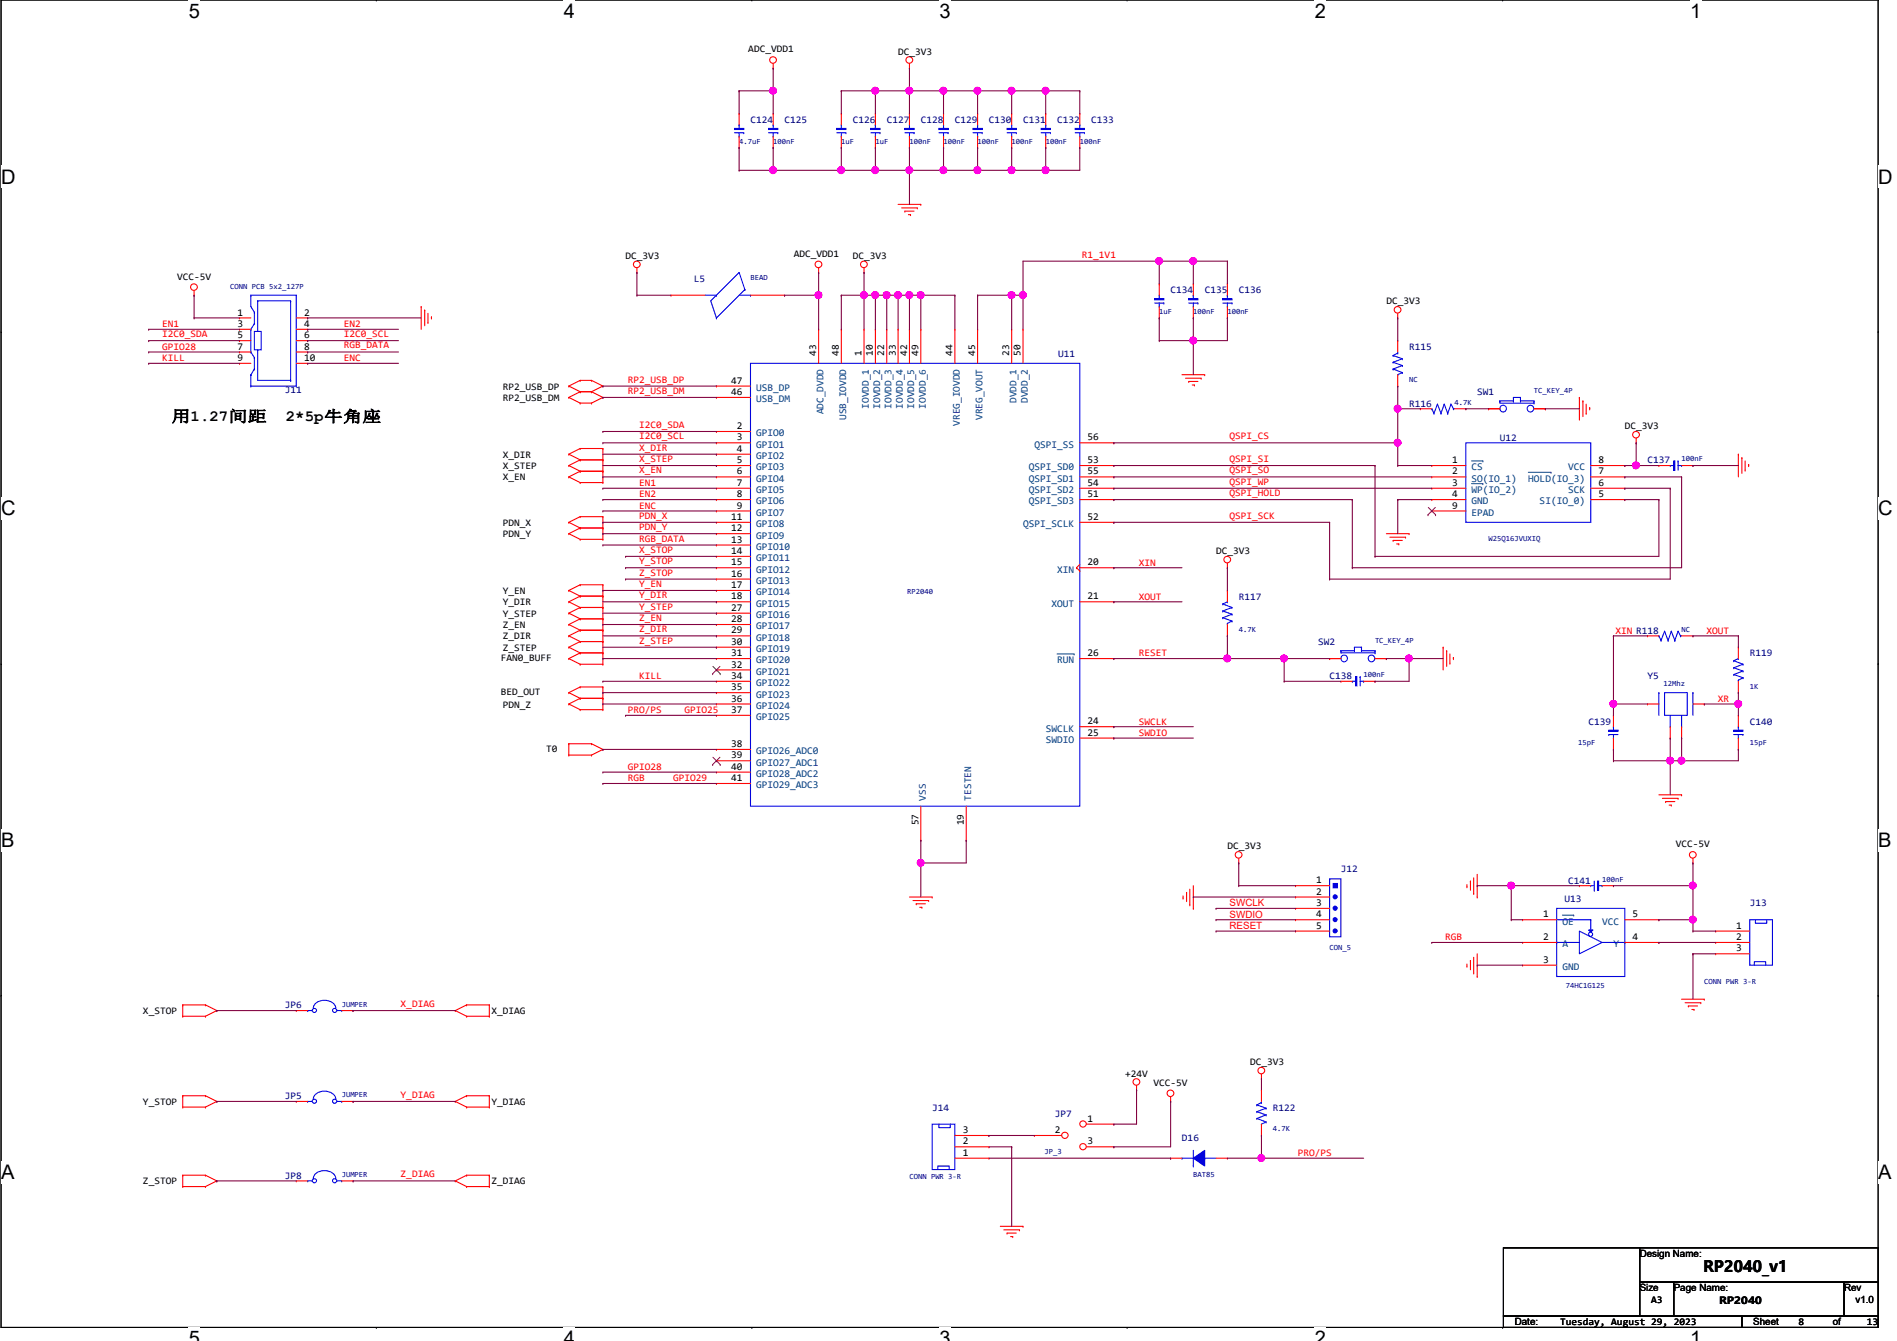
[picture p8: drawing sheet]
<svg xmlns="http://www.w3.org/2000/svg" width="297mm" height="210mm" viewBox="0 0 297 210" stroke-linecap="round" stroke-linejoin="round" font-family="sans-serif">
<defs><g id="words">
<g font-size="3.1">
<text x="29.5" y="2.8">5</text>
<text x="88.3" y="2.8">4</text>
<text x="147.1" y="2.8">3</text>
<text x="205.9" y="2.8">2</text>
<text x="264.7" y="2.8">1</text>
<text x=".2" y="28.7">D</text>
<text x="294.1" y="28.7">D</text>
<text x=".2" y="80.7">C</text>
<text x="294.1" y="80.7">C</text>
<text x=".2" y="132.7">B</text>
<text x="294.1" y="132.7">B</text>
<text x=".2" y="184.6">A</text>
<text x="294.1" y="184.6">A</text>
<text x="29.5" y="210.7">5</text>
<text x="88.3" y="210.7">4</text>
<text x="147.1" y="210.7">3</text>
<text x="205.9" y="210.7">2</text>
<text x="264.7" y="210.7">1</text>
</g>
<g font-size="2.5">
<text x="44.7" y="66">2*5p牛牛牛</text>
<text x="26.9" y="66">用1.27间间</text>
<text x="266.7" y="199.2">RP2040_v1</text>
</g>
<g font-size="1.6">
<text x="117.2" y="8.2">ADC_VDD1</text>
<text x="140.6" y="8.6">DC_3V3</text>
<text x="98" y="40.6">DC_3V3</text>
<text x="124.3" y="40.2">ADC_VDD1</text>
<text x="133.5" y="40.6">DC_3V3</text>
<text x="27.7" y="43.8">VCC-5V</text>
<text x="217.1" y="47.7">DC_3V3</text>
<text x="37.2" y="49.4">1</text>
<text x="37.2" y="51.2">3</text>
<text x="37.2" y="53">5</text>
<text x="47.6" y="49.4">2</text>
<text x="47.6" y="51.2">4</text>
<text x="47.6" y="53">6</text>
<text x="37.2" y="54.7">7</text>
<text x="37.2" y="56.5">9</text>
<text x="47.6" y="54.7">8</text>
<text x="47.6" y="56.5">10</text>
<text x="127.8" y="55.7" transform="rotate(-90 127.8 55.7)">43</text>
<text x="131.4" y="55.7" transform="rotate(-90 131.4 55.7)">48</text>
<text x="134.9" y="55.7" transform="rotate(-90 134.9 55.7)">1</text>
<text x="136.7" y="55.7" transform="rotate(-90 136.7 55.7)">10</text>
<text x="138.5" y="55.7" transform="rotate(-90 138.5 55.7)">22</text>
<text x="140.2" y="55.7" transform="rotate(-90 140.2 55.7)">33</text>
<text x="142" y="55.7" transform="rotate(-90 142 55.7)">42</text>
<text x="143.8" y="55.7" transform="rotate(-90 143.8 55.7)">49</text>
<text x="149.1" y="55.7" transform="rotate(-90 149.1 55.7)">44</text>
<text x="152.7" y="55.7" transform="rotate(-90 152.7 55.7)">45</text>
<text x="158" y="55.7" transform="rotate(-90 158 55.7)">23</text>
<text x="159.8" y="55.7" transform="rotate(-90 159.8 55.7)">50</text>
<text x="78.7" y="61">RP2_USB_DP</text>
<text x="78.7" y="62.8">RP2_USB_DM</text>
<text x="114.5" y="61.8">46</text>
<text x="114.5" y="60.1">47</text>
<text x="78.7" y="71.7">X_DIR</text>
<text x="115.4" y="67.2">2</text>
<text x="115.4" y="69">3</text>
<text x="115.4" y="70.7">4</text>
<text x="170.3" y="69">56</text>
<text x="254.4" y="67.2">DC_3V3</text>
<text x="78.7" y="75.2">X_EN</text>
<text x="78.7" y="73.4">X_STEP</text>
<text x="115.4" y="72.5">5</text>
<text x="115.4" y="74.3">6</text>
<text x="115.4" y="76.1">7</text>
<text x="115.4" y="77.9">8</text>
<text x="170.3" y="72.5">53</text>
<text x="170.3" y="74.3">55</text>
<text x="170.3" y="76.1">54</text>
<text x="170.3" y="77.9">51</text>
<text x="227.4" y="72.5">1</text>
<text x="227.4" y="74.3">2</text>
<text x="227.4" y="76.1">3</text>
<text x="227.4" y="77.9">4</text>
<text x="250.3" y="77.9">5</text>
<text x="250.3" y="76.1">6</text>
<text x="250.3" y="74.3">7</text>
<text x="250.3" y="72.5">8</text>
<text x="78.7" y="82.3">PDN_X</text>
<text x="114.5" y="81.4">11</text>
<text x="114.5" y="83.2">12</text>
<text x="115.4" y="79.6">9</text>
<text x="170.3" y="81.4">52</text>
<text x="227.4" y="79.6">9</text>
<text x="78.7" y="84.1">PDN_Y</text>
<text x="114.5" y="85">13</text>
<text x="114.5" y="86.7">14</text>
<text x="114.5" y="88.5">15</text>
<text x="170.3" y="88.5">20</text>
<text x="190.4" y="86.8">DC_3V3</text>
<text x="78.7" y="94.8">Y_DIR</text>
<text x="78.7" y="93">Y_EN</text>
<text x="114.5" y="90.3">16</text>
<text x="114.5" y="92.1">17</text>
<text x="114.5" y="93.9">18</text>
<text x="114.5" y="95.6">27</text>
<text x="170.3" y="93.9">21</text>
<text x="78.7" y="96.6">Y_STEP</text>
<text x="78.7" y="100.1">Z_DIR</text>
<text x="78.7" y="101.9">Z_STEP</text>
<text x="78.7" y="98.3">Z_EN</text>
<text x="114.5" y="97.4">28</text>
<text x="114.5" y="99.2">29</text>
<text x="114.5" y="101">30</text>
<text x="78.4" y="103.5">FAN0_BUFF</text>
<text x="114.5" y="102.7">31</text>
<text x="114.5" y="104.5">32</text>
<text x="114.5" y="106.3">34</text>
<text x="170.3" y="102.7">26</text>
<text x="78.4" y="108.8">BED_OUT</text>
<text x="78.7" y="110.8">PDN_Z</text>
<text x="114.5" y="108.1">35</text>
<text x="114.5" y="109.9">36</text>
<text x="114.5" y="111.6">37</text>
<text x="170.3" y="113.4">24</text>
<text x="85.5" y="117.7">T0</text>
<text x="114.5" y="117">38</text>
<text x="114.5" y="118.7">39</text>
<text x="170.3" y="115.2">25</text>
<text x="114.5" y="120.5">40</text>
<text x="114.5" y="122.3">41</text>
<text x="143.8" y="129.2" transform="rotate(-90 143.8 129.2)">57</text>
<text x="150.9" y="129.2" transform="rotate(-90 150.9 129.2)">19</text>
<text x="192.2" y="133">DC_3V3</text>
<text x="262.4" y="132.7">VCC-5V</text>
<text x="206.1" y="138.3">1</text>
<text x="206.1" y="140.1">2</text>
<text x="206.1" y="141.9">3</text>
<text x="206.1" y="143.6">4</text>
<text x="241.6" y="143.6">1</text>
<text x="255.6" y="143.6">5</text>
<text x="206.1" y="145.4">5</text>
<text x="241.6" y="147.2">2</text>
<text x="255.6" y="147.2">4</text>
<text x="271.9" y="149">3</text>
<text x="271.9" y="147.2">2</text>
<text x="271.9" y="145.4">1</text>
<text x="241.6" y="150.7">3</text>
<text x="22.4" y="158.8">X_STOP</text>
<text x="77" y="158.8">X_DIAG</text>
<text x="195.7" y="166.8">DC_3V3</text>
<text x="22.4" y="173">Y_STOP</text>
<text x="77" y="173">Y_DIAG</text>
<text x="176.2" y="168.6">+24V</text>
<text x="180.6" y="170">VCC-5V</text>
<text x="150.7" y="177.4">3</text>
<text x="150.7" y="179.2">2</text>
<text x="165.2" y="177.4">2</text>
<text x="170.3" y="175.6">1</text>
<text x="170.3" y="179.2">3</text>
<text x="22.4" y="185.5">Z_STOP</text>
<text x="77" y="185.5">Z_DIAG</text>
<text x="150.7" y="181">1</text>
<text x="256.7" y="196.8">Design Name:</text>
<text x="256.7" y="202.2">Size</text>
<text x="258.5" y="204">A3</text>
<text x="262.1" y="202.2">Page Name:</text>
<text x="288.8" y="202.2">Rev</text>
<text x="290.5" y="204">v1.0</text>
<text x="237.2" y="207.5">Date:</text>
<text x="244.3" y="207.5">Tuesday, August 29, 2023</text>
<text x="269.2" y="204.2">RP2040</text>
<text x="274.5" y="207.5">Sheet</text>
<text x="281.6" y="207.5">8</text>
<text x="287" y="207.5">of</text>
<text x="292.3" y="207.5">13</text>
</g>
<g font-size="1.6" fill="#000080">
<text x="117.5" y="19.2">C124</text>
<text x="122.8" y="19.2">C125</text>
<text x="133.5" y="19.2">C126</text>
<text x="138.9" y="19.2">C127</text>
<text x="144.2" y="19.2">C128</text>
<text x="149.5" y="19.2">C129</text>
<text x="154.9" y="19.2">C130</text>
<text x="160.2" y="19.2">C131</text>
<text x="165.5" y="19.2">C132</text>
<text x="170.9" y="19.2">C133</text>
<text x="108.6" y="44.1">L5</text>
<text x="183.3" y="45.9">C134</text>
<text x="188.6" y="45.9">C135</text>
<text x="194" y="45.9">C136</text>
<text x="165.7" y="55.8">U11</text>
<text x="220.6" y="54.8">R115</text>
<text x="44.6" y="61.6">J11</text>
<text x="220.6" y="63.7">R116</text>
<text x="231.3" y="61.9">SW1</text>
<text x="234.9" y="69">U12</text>
<text x="258" y="72.6">C137</text>
<text x="194" y="93.9">R117</text>
<text x="206.4" y="101">SW2</text>
<text x="208.2" y="106.3">C138</text>
<text x="258" y="106.3">Y5</text>
<text x="274" y="102.8">R119</text>
<text x="248.7" y="113.5">C139</text>
<text x="274" y="113.5">C140</text>
<text x="210" y="136.6">J12</text>
<text x="245" y="141.2">U13</text>
<text x="245.5" y="138.3">C141</text>
<text x="274" y="141.9">J13</text>
<text x="44.6" y="157.9">JP6</text>
<text x="44.6" y="172.1">JP5</text>
<text x="146" y="173.9">J14</text>
<text x="199.3" y="173.9">R122</text>
<text x="165.2" y="175">JP7</text>
<text x="185.1" y="178.7">D16</text>
<text x="44.6" y="184.6">JP8</text>
</g>
<g font-size="1.6" fill="#f00">
<text x="169.4" y="40.3">R1_1V1</text>
<text x="25.4" y="51.2">EN1</text>
<text x="25.4" y="52.8">I2C0_SDA</text>
<text x="53.8" y="51.2">EN2</text>
<text x="53.8" y="52.8">I2C0_SCL</text>
<text x="25.4" y="56.6">KILL</text>
<text x="25.4" y="54.8">GPIO28</text>
<text x="53.8" y="56.6">ENC</text>
<text x="53.8" y="54.6">RGB_DATA</text>
<text x="98.3" y="59.9">RP2_USB_DP</text>
<text x="98.3" y="61.7">RP2_USB_DM</text>
<text x="100.1" y="67">I2C0_SDA</text>
<text x="100.1" y="68.8">I2C0_SCL</text>
<text x="100.1" y="70.6">X_DIR</text>
<text x="192.5" y="68.8">QSPI_CS</text>
<text x="100.1" y="74.1">X_EN</text>
<text x="100.1" y="72.3">X_STEP</text>
<text x="100.1" y="77.9">EN2</text>
<text x="100.1" y="76.1">EN1</text>
<text x="192.5" y="74.1">QSPI_SO</text>
<text x="192.5" y="75.9">QSPI_WP</text>
<text x="192.5" y="77.7">QSPI_HOLD</text>
<text x="192.5" y="72.3">QSPI_SI</text>
<text x="100.1" y="81.2">PDN_X</text>
<text x="100.1" y="83">PDN_Y</text>
<text x="100.1" y="79.7">ENC</text>
<text x="192.5" y="81.2">QSPI_SCK</text>
<text x="100.1" y="86.6">X_STOP</text>
<text x="100.1" y="88.3">Y_STOP</text>
<text x="100.1" y="84.8">RGB_DATA</text>
<text x="178.3" y="88.6">XIN</text>
<text x="100.1" y="90.1">Z_STOP</text>
<text x="100.1" y="93.7">Y_DIR</text>
<text x="100.1" y="95.5">Y_STEP</text>
<text x="100.1" y="91.9">Y_EN</text>
<text x="178.3" y="93.9">XOUT</text>
<text x="100.1" y="99">Z_DIR</text>
<text x="100.1" y="100.8">Z_STEP</text>
<text x="100.1" y="97.2">Z_EN</text>
<text x="253" y="99.2">XIN R118</text>
<text x="267.2" y="99.2">XOUT</text>
<text x="100.1" y="106.3">KILL</text>
<text x="178.3" y="102.8">RESET</text>
<text x="98.3" y="111.7">PRO/PS</text>
<text x="107.2" y="111.7">GPIO25</text>
<text x="178.3" y="113.5">SWCLK</text>
<text x="269" y="109.9">XR</text>
<text x="178.3" y="115.2">SWDIO</text>
<text x="98.3" y="122.3">RGB</text>
<text x="98.3" y="120.6">GPIO28</text>
<text x="105.4" y="122.3">GPIO29</text>
<text x="192.5" y="141.9">SWCLK</text>
<text x="192.5" y="143.7">SWDIO</text>
<text x="192.5" y="145.5">RESET</text>
<text x="226.3" y="147.2">RGB</text>
<text x="62.7" y="157.7">X_DIAG</text>
<text x="62.7" y="171.9">Y_DIAG</text>
<text x="62.7" y="184.4">Z_DIAG</text>
<text x="203.2" y="181">PRO/PS</text>
</g>
<g font-size="1.6" fill="#004080">
<text x="118.4" y="63">USB_DM</text>
<text x="118.4" y="61.2">USB_DP</text>
<text x="128.9" y="64.9" transform="rotate(-90 128.9 64.9)">ADC_DVDD</text>
<text x="132.5" y="65.8" transform="rotate(-90 132.5 65.8)">USB_IOVDD</text>
<text x="136.1" y="64" transform="rotate(-90 136.1 64)">IOVDD_1</text>
<text x="137.8" y="64" transform="rotate(-90 137.8 64)">IOVDD_2</text>
<text x="139.6" y="64" transform="rotate(-90 139.6 64)">IOVDD_3</text>
<text x="141.4" y="64" transform="rotate(-90 141.4 64)">IOVDD_4</text>
<text x="143.2" y="64" transform="rotate(-90 143.2 64)">IOVDD_5</text>
<text x="144.9" y="64" transform="rotate(-90 144.9 64)">IOVDD_6</text>
<text x="153.8" y="65.8" transform="rotate(-90 153.8 65.8)">VREG_VOUT</text>
<text x="159.2" y="63.1" transform="rotate(-90 159.2 63.1)">DVDD_1</text>
<text x="160.9" y="63.1" transform="rotate(-90 160.9 63.1)">DVDD_2</text>
<text x="118.4" y="68.3">GPIO0</text>
<text x="118.4" y="70.1">GPIO1</text>
<text x="118.4" y="71.9">GPIO2</text>
<text x="150.3" y="66.7" transform="rotate(-90 150.3 66.7)">VREG_IOVDD</text>
<text x="162" y="70.1">QSPI_SS</text>
<text x="118.4" y="73.7">GPIO3</text>
<text x="118.4" y="75.4">GPIO4</text>
<text x="118.4" y="77.2">GPIO5</text>
<text x="161.1" y="73.7">QSPI_SD0</text>
<text x="161.1" y="75.4">QSPI_SD1</text>
<text x="161.1" y="77.2">QSPI_SD2</text>
<text x="230.4" y="73.7">CS</text>
<text x="230.4" y="75.4">SO(IO_1)</text>
<text x="230.4" y="77.2">WP(IO_2)</text>
<text x="239.3" y="75.4">HOLD(IO_3)</text>
<text x="245.5" y="77.2">SCK</text>
<text x="245.5" y="73.7">VCC</text>
<text x="118.4" y="79">GPIO6</text>
<text x="118.4" y="80.8">GPIO7</text>
<text x="118.4" y="82.5">GPIO8</text>
<text x="160.2" y="82.5">QSPI_SCLK</text>
<text x="161.1" y="79">QSPI_SD3</text>
<text x="230.4" y="79">GND</text>
<text x="230.4" y="80.8">EPAD</text>
<text x="241.1" y="79">SI(IO_0)</text>
<text x="118.4" y="84.3">GPIO9</text>
<text x="118.4" y="86.1">GPIO10</text>
<text x="118.4" y="87.9">GPIO11</text>
<text x="118.4" y="89.7">GPIO12</text>
<text x="165.5" y="89.7">XIN</text>
<text x="118.4" y="91.4">GPIO13</text>
<text x="118.4" y="93.2">GPIO14</text>
<text x="118.4" y="95">GPIO15</text>
<text x="164.6" y="95">XOUT</text>
<text x="118.4" y="96.8">GPIO16</text>
<text x="118.4" y="98.6">GPIO17</text>
<text x="118.4" y="100.3">GPIO18</text>
<text x="118.4" y="102.1">GPIO19</text>
<text x="118.4" y="103.9">GPIO20</text>
<text x="118.4" y="105.7">GPIO21</text>
<text x="118.4" y="107.4">GPIO22</text>
<text x="165.5" y="103.9">RUN</text>
<text x="118.4" y="109.2">GPIO23</text>
<text x="118.4" y="111">GPIO24</text>
<text x="118.4" y="112.8">GPIO25</text>
<text x="118.4" y="118.1">GPIO26_ADC0</text>
<text x="118.4" y="119.9">GPIO27_ADC1</text>
<text x="163.7" y="114.6">SWCLK</text>
<text x="163.7" y="116.3">SWDIO</text>
<text x="118.4" y="121.7">GPIO28_ADC2</text>
<text x="118.4" y="123.4">GPIO29_ADC3</text>
<text x="144.9" y="125.3" transform="rotate(-90 144.9 125.3)">VSS</text>
<text x="152.1" y="125.3" transform="rotate(-90 152.1 125.3)">TESTEN</text>
<text x="244.6" y="148.3">A</text>
<text x="244.6" y="144.8">OE</text>
<text x="250.9" y="144.8">VCC</text>
<text x="252.6" y="148.3">Y</text>
<text x="244.6" y="151.9">GND</text>
</g>
<g font-size="1.2" fill="#000080">
<text x="115.7" y="22.5">4.7uF</text>
<text x="121.1" y="22.5">100nF</text>
<text x="131.7" y="22.5">1uF</text>
<text x="137.1" y="22.5">1uF</text>
<text x="142.4" y="22.5">100nF</text>
<text x="147.7" y="22.5">100nF</text>
<text x="153.1" y="22.5">100nF</text>
<text x="158.4" y="22.5">100nF</text>
<text x="163.7" y="22.5">100nF</text>
<text x="169.1" y="22.5">100nF</text>
<text x="36.1" y="45.3">CONN PCB 5x2_127P</text>
<text x="117.5" y="43.8">BEAD</text>
<text x="181.5" y="49.1">1uF</text>
<text x="186.9" y="49.1">100nF</text>
<text x="192.2" y="49.1">100nF</text>
<text x="220.6" y="59.8">NC</text>
<text x="227.8" y="63.4">4.7K</text>
<text x="240.2" y="61.6">TC_KEY_4P</text>
<text x="263.3" y="72.3">100nF</text>
<text x="233.1" y="84.7">W25Q16JVUXIQ</text>
<text x="142.1" y="93">RP2040</text>
<text x="194" y="98.9">4.7K</text>
<text x="215.3" y="100.7">TC_KEY_4P</text>
<text x="263.3" y="98.9">NC</text>
<text x="213.5" y="106">100nF</text>
<text x="260.5" y="107.5">12Mhz</text>
<text x="274" y="107.8">1K</text>
<text x="247.1" y="116.7">15pF</text>
<text x="274" y="116.7">15pF</text>
<text x="250.9" y="138">100nF</text>
<text x="208.2" y="148.7">CON_5</text>
<text x="245.2" y="154.8">74HC1G125</text>
<text x="266.9" y="154.1">CONN PWR 3-R</text>
<text x="53.5" y="157.6">JUMPER</text>
<text x="53.5" y="171.8">JUMPER</text>
<text x="199.3" y="177.2">4.7K</text>
<text x="53.5" y="184.3">JUMPER</text>
<text x="142.4" y="184.6">CONN PWR 3-R</text>
<text x="163.6" y="180.7">JP_3</text>
<text x="186.9" y="184.3">BAT85</text>
</g>
</g></defs>
<path d="M.2 0h293.9v207.9h-293.9z" fill="none" stroke="#000" stroke-width=".17"/>
<g fill="#fff">
<path d="M29.5 0h1.8v3.5h-1.8z"/>
<path d="M29.5 207.9h1.8v2h-1.8z"/>
</g>
<path d="M58.9 0h.1M58.9 207.9h.1" fill="none" stroke="#000" stroke-width=".17"/>
<g fill="#fff">
<path d="M88.3 0h1.7v3.5h-1.7z"/>
<path d="M88.3 207.9h1.7v2h-1.7z"/>
</g>
<path d="M117.7 0h.1M117.7 207.9h.1" fill="none" stroke="#000" stroke-width=".17"/>
<g fill="#fff">
<path d="M147.1 0h1.7v3.5h-1.7z"/>
<path d="M147.1 207.9h1.7v2h-1.7z"/>
</g>
<path d="M176.5 0h.1M176.5 207.9h.1" fill="none" stroke="#000" stroke-width=".17"/>
<g fill="#fff">
<path d="M205.9 0h1.7v3.5h-1.7z"/>
<path d="M205.9 207.9h1.7v2h-1.7z"/>
</g>
<path d="M235.3 0h.1M235.3 207.9h.1" fill="none" stroke="#000" stroke-width=".17"/>
<g fill="#fff">
<path d="M264.7 0h1.7v3.5h-1.7z"/>
<path d="M264.7 207.9h1.7v2h-1.7z"/>
<path d="M.2 26h2.2v3.4h-2.2z"/>
<path d="M294.1 26h2.2v3.4h-2.2z"/>
<path d="M.2 77.9h2.2v3.5h-2.2z"/>
<path d="M294.1 77.9h2.2v3.5h-2.2z"/>
</g>
<path d="M.2 51.9h.1M294.1 51.9h.1" fill="none" stroke="#000" stroke-width=".17"/>
<g fill="#fff">
<path d="M.2 129.9h2v3.4h-2z"/>
<path d="M294.1 129.9h2.1v3.4h-2.1z"/>
</g>
<path d="M.2 103.9h.1M294.1 103.9h.1" fill="none" stroke="#000" stroke-width=".17"/>
<path d="M.2 103.9h.1M294.1 103.9h.1" fill="none" stroke="#000" stroke-width=".16"/>
<g fill="#fff">
<path d="M.2 181.8h2v3.5h-2z"/>
<path d="M294.1 181.8h2.1v3.5h-2.1z"/>
</g>
<path d="M.2 155.9h.1M294.1 155.9h.1M235.4 195.4h21.3v10.7h-21.3zM256.7 195.4h37.4v5.3h-37.4zM235.4 206.1h37.4v1.8h-37.4zM256.7 200.7h5.4v5.4h-5.4zM262.1 200.7h26.7v5.4h-26.7zM272.8 206.1h21.3v1.8h-21.3zM288.8 200.7h5.3v5.4h-5.3z" fill="none" stroke="#000" stroke-width=".17"/>
<g fill="none" stroke="#f00" stroke-width=".17">
<path d="M121.1 10.7h.1M121.1 9.9v.8M142.4 10.7h.1M142.4 9.9v.8M140.6 32h3.6M141.2 32.6h2.4M141.7 33.1h.1M141.7 33.1h1.4M142.2 33.6h.4M142.6 33.6h.1M143.6 32.6h.1M144.2 32h.1"/>
<path d="M30.4 46.2h.1M30.4 45.5v.7M66 48h.1M66 48v3.6M66.5 48.6h.1M66.5 48.6v2.4M67 50.5h.1M67 49.1v1.4M67.6 49.6h.1M67.6 49.6v.4M90.8 59.6h.1M90.8 59.6l-1.7 .9"/>
<path d="M90.8 59.6h1.8M92.6 59.6h.1M92.6 59.6l1.8 .9M99.7 42.7h.1M99.7 42v.7M128.2 42.7h.1M128.2 42v.7M135.3 42.7h.1M135.3 42v.7M185.1 58.7h3.5M185.6 59.2h2.5M186.1 59.7h.1"/>
<path d="M186.1 59.7h1.5M188.1 59.2h.1M188.6 58.7h.1M218.9 49.8h.1M218.9 49.1v.7M89.1 74.7h.1M89.1 72.9h.1M89.1 71.1h.1M89.1 60.5h.1M89.1 62.2h.1M89.1 74.7l1.7 .9M89.1 72.9l1.7 .9"/>
<path d="M89.1 71.1l1.7 .9M89.1 60.5l1.7 .8M89.1 62.2l1.7 .9M90.8 73.8h.1M90.8 75.6h.1M90.8 72h.1M90.8 70.2h.1M90.8 61.3h.1M90.8 63.1h.1M90.8 73.8l-1.7 .9M90.8 73.8h3.6M90.8 75.6h3.6"/>
<path d="M90.8 72l-1.7 .9M90.8 72h3.6M90.8 70.2l-1.7 .9M90.8 70.2h3.6M90.8 61.3h1.8M90.8 61.3l-1.7 .9M90.8 63.1h1.8M92.6 61.3h.1M92.6 63.1h.1M92.6 61.3l1.8 .9M94.4 73.8h.1M94.4 75.6h.1"/>
<path d="M94.4 72h.1M94.4 70.2h.1M94.4 60.5h.1M94.4 62.2h.1M94.4 70.2v5.4M94.4 60.5l-1.8 .8M94.4 62.2l-1.8 .9M186.7 60.3h.3M187 60.3h.1M247.3 62.2h.1M247.3 62.2v3.6M247.9 62.8h.1"/>
<path d="M247.9 62.8v2.4M248.4 64.7h.1M248.4 63.3v1.4M248.9 63.8h.1M248.9 63.8v.4M256.2 69.3h.1M256.2 68.6v.7M272.2 71.1h.1M272.2 71.1v3.6M272.8 71.7h.1M272.8 71.7v2.4M273.3 73.6h.1"/>
<path d="M273.3 72.2v1.4M273.8 72.7h.1M273.8 72.7v.4M89.1 96h.1M89.1 99.6h.1M89.1 94.2h.1M89.1 83.6h.1M89.1 81.8h.1M89.1 92.5h.1M89.1 97.8h.1M89.1 96l1.7 .9M89.1 99.6l1.7 .9"/>
<path d="M89.1 94.2l1.7 .9M89.1 83.6l1.7 .9M89.1 81.8l1.7 .9M89.1 92.5l1.7 .8M89.1 97.8l1.7 .9M90.8 95.1h.1M90.8 96.9h.1M90.8 98.7h.1M90.8 93.3h.1M90.8 82.7h.1M90.8 84.5h.1M90.8 80.9h.1"/>
<path d="M90.8 91.6h.1M90.8 95.1l-1.7 .9M90.8 95.1h3.6M90.8 96.9h3.6M90.8 98.7l-1.7 .9M90.8 98.7h3.6M90.8 93.3l-1.7 .9M90.8 93.3h3.6M90.8 82.7l-1.7 .9M90.8 82.7h3.6M90.8 84.5h3.6M90.8 80.9l-1.7 .9"/>
<path d="M90.8 80.9h3.6M90.8 91.6l-1.7 .9M90.8 91.6h3.6M90.8 96.9l-1.7 .9M94.4 95.1h.1M94.4 96.9h.1M94.4 98.7h.1M94.4 93.3h.1M94.4 82.7h.1M94.4 84.5h.1M94.4 80.9h.1M94.4 91.6h.1"/>
<path d="M94.4 80.9v3.6M94.4 91.6v12.4M192.2 88.9h.1M192.2 88.2v.7M217.1 83.6h3.5M217.6 84.1h2.5M218.1 84.6h.1M218.1 84.6h1.5M218.7 85.2h.3M219 85.2h.1M220.1 84.1h.1M220.6 83.6h.1"/>
<path d="M89.1 118.2h.1M89.1 116.5h.1M89.1 103.1h.1M89.1 101.3h.1M89.1 108.5h.1M89.1 110.2h.1M89.1 118.2h3.5M89.1 116.5v1.7M89.1 116.5h3.5M89.1 103.1l1.7 .9M89.1 101.3l1.7 .9M89.1 108.5l1.7 .8"/>
<path d="M89.1 110.2l1.7 .9M90.8 104h.1M90.8 102.2h.1M90.8 100.5h.1M90.8 109.3h.1M90.8 107.6h.1M90.8 111.1h.1M90.8 104h3.6M90.8 102.2l-1.7 .9M90.8 102.2h3.6M90.8 100.5h3.6M90.8 100.5l-1.7 .8"/>
<path d="M90.8 109.3h3.6M90.8 107.6l-1.7 .9M90.8 107.6h3.6M90.8 109.3l-1.7 .9M90.8 111.1h3.6M92.6 118.2h.1M92.6 116.5h.1M92.6 116.5l1.8 .8M94.4 117.3h.1M94.4 102.2h.1M94.4 104h.1M94.4 100.5h.1"/>
<path d="M94.4 107.6h.1M94.4 109.3h.1M94.4 111.1h.1M94.4 117.3l-1.8 .9M94.4 107.6v3.5M226 101.3h.1M226 101.3v3.6M226.5 101.9h.1M226.5 101.9v2.5M227 103.8h.1M227 102.4v1.4M227.6 103h.1"/>
<path d="M227.6 103v.3M185.8 139.7h.1M185.8 139.7v1.5M186.3 139.2v2.5M186.9 138.7v3.5M194 135.1h.1M194 134.4v.7M229.7 138.9h.1M229.7 138.5v.4M230.2 138h.1M230.2 138v1.4M230.8 139.9h.1"/>
<path d="M230.8 137.5v2.4M231.3 136.9v3.6M259.8 124.5h3.5M260.3 125h2.5M260.8 125.5h.1M260.8 125.5h1.5M261.4 126.1h.3M261.7 126.1h.1M262.8 125h.1M263.3 124.5h.1M265.1 135.1h.1M265.1 134.4v.7"/>
<path d="M28.6 159.1h.1M28.6 157.4h.1M28.6 157.4v1.7M28.6 159.1h3.6M28.6 157.4h3.6M32.2 159.1h.1M32.2 157.4h.1M32.2 157.4l1.7 .8M33.9 158.2h.1M33.9 158.2l-1.7 .9M71.3 158.2h.1M71.3 158.2l1.8 .9"/>
<path d="M73.1 157.4h.1M73.1 159.1h.1M73.1 159.1h3.5M73.1 157.4h3.5M73.1 157.4l-1.8 .8M76.6 157.4h.1M76.6 159.1h.1M76.6 157.4v1.7M142.4 140.5h3.6M143 141h2.4M143.5 141.5h.1M143.5 141.5h1.4"/>
<path d="M144 142.1h.4M144.4 142.1h.1M145.4 141h.1M146 140.5h.1M185.2 140.6h.1M185.2 140.3v.3M186.3 141.7h.1M186.9 142.2h.1M229.7 151.3h.1M229.7 151v.3M230.2 150.4h.1M230.2 150.4v1.4"/>
<path d="M230.8 152.4h.1M230.8 149.9v2.5M231.3 140.5h.1M231.3 152.9h.1M231.3 149.4v3.5M263.3 156.5h3.6M263.9 157h2.4M264.4 157.5h.1M264.4 157.5h1.4M264.9 158.1h.4M265.3 158.1h.1M266.3 157h.1"/>
<path d="M266.9 156.5h.1M268.6 149.4h.1M268.6 147.6h.1M268.6 145.8h.1M268.6 149.4h5.4M268.6 147.6h5.4M268.6 145.8h5.4M28.6 173.4h.1M28.6 171.6h.1M28.6 171.6h3.6M28.6 173.4h3.6M28.6 171.6v1.8"/>
<path d="M32.2 173.4h.1M32.2 171.6h.1M32.2 171.6l1.7 .9M33.9 172.5h.1M33.9 172.5l-1.7 .9M71.3 172.5h.1M71.3 172.5l1.8 .9M73.1 171.6h.1M73.1 173.4h.1M73.1 171.6l-1.8 .9M73.1 171.6h3.5M73.1 173.4h3.5"/>
<path d="M76.6 171.6h.1M76.6 173.4h.1M76.6 171.6v1.8M178 170.7h.1M178 170v.7M183.3 172.5h.1M183.3 171.7v.8M197.5 168.9h.1M197.5 168.2v.7M28.6 185.8h.1M28.6 184h.1M28.6 184h3.6"/>
<path d="M28.6 185.8h3.6M28.6 184v1.8M32.2 185.8h.1M32.2 184h.1M32.2 184l1.7 .9M33.9 184.9h.1M33.9 184.9l-1.7 .9M71.3 184.9h.1M71.3 184.9l1.8 .9M73.1 184h.1M73.1 185.8h.1M73.1 184l-1.8 .9"/>
<path d="M73.1 184h3.5M73.1 185.8h3.5M76.6 184h.1M76.6 185.8h.1M76.6 184v1.8M156.6 192h3.6M157.2 192.6h2.4M157.7 193.1h.1M157.7 193.1h1.4M158.2 193.6h.4M158.6 193.6h.1M159.6 192.6h.1"/>
<path d="M160.2 192h.1"/>
<circle cx="121.1" cy="9.4" r=".52"/>
<circle cx="142.4" cy="9.4" r=".52"/>
<circle cx="30.4" cy="45" r=".52"/>
<circle cx="99.7" cy="41.4" r=".52"/>
<circle cx="128.2" cy="41.4" r=".52"/>
<circle cx="135.3" cy="41.4" r=".52"/>
<circle cx="218.8" cy="48.5" r=".52"/>
<circle cx="256.2" cy="68.1" r=".52"/>
<circle cx="192.2" cy="87.6" r=".52"/>
<circle cx="194" cy="133.9" r=".52"/>
<circle cx="265.1" cy="133.9" r=".52"/>
<circle cx="177.9" cy="169.4" r=".52"/>
<circle cx="183.3" cy="171.2" r=".52"/>
<circle cx="197.5" cy="167.6" r=".52"/>
</g>
<g fill="none" stroke="#00f" stroke-width=".17">
<path d="M243.8 142.2h10.6v10.7h-10.6zM243.8 147.6h.1M243.8 147.6h3.5M243.8 144h5.3M247.3 145.8l3.6 1.8-3.6 1.8zM249.1 144h.1M249.1 145.8h.1M249.1 144v1.8M250.9 147.6h3.5M254.4 147.6h.1M274 144h3.5v7.1h-3.5zM274.7 151.1v-.5h1.8v.5"/>
<path d="M274.9 144v.6h1.7v-.6"/>
<circle cx="249" cy="146.3" r=".33"/>
</g>
<path d="M248.7 145.6h.7l-.3 .4z" fill-rule="evenodd" fill="#00f"/>
<path d="M142.4 19.6h.1M142.4 19.6v.5M141.7 20.8h1.4M142.4 21.3h.1M142.4 20.8v.5M143.1 20.8h.1M248.7 145.6h.7l-.3 .4z" fill="none" stroke="#00f" stroke-width=".17"/>
<path d="M238.4 147.6h.1M238.4 144h.1M238.4 151.1h.1M238.4 147.6h5.4M238.4 144h5.4M238.4 151.1h5.4M254.4 147.6h5.4M254.4 144h5.4M259.8 144h.1M259.8 147.6h.1" fill="none" stroke="#f00" stroke-width=".17"/>
<path d="M244.6 143.3h1.8M246.4 143.3h.1" fill="none" stroke="#004080" stroke-width=".16"/>
<path d="M141.7 20.1h1.4v.2h-1.4z" fill-rule="evenodd" fill="#00f"/>
<g fill="none" stroke="#00f" stroke-width=".17">
<path d="M153.1 19.6h.1M153.1 19.6v.5M141.7 20.1h1.4v.2h-1.4zM152.4 20.8h1.4M153.1 21.3h.1M153.1 20.8v.5M153.8 20.8h.1M259.8 99.6h.1M259.8 99.6l.3 .7M260.6 98.8h.1M260.6 98.8l.6 1.5M260.6 98.8l-.5 1.5"/>
<path d="M261.7 98.8h.1M261.7 98.8l.6 1.5M261.7 98.8l-.5 1.5M262.8 98.8h.1M262.8 98.8l.3 .8M262.8 98.8l-.5 1.5M263.1 99.6h.1M263.1 99.6h.2M260.1 100.3h.1M261.2 100.3h.1M262.3 100.3h.1"/>
</g>
<path d="M142.4 17.8h.1M142.4 17.8v1.8M142.4 23.1h.1M142.4 21.3v1.8M258 99.6h.1M258 99.6h1.8M263.3 99.6h1.8M265.1 99.6h.1" fill="none" stroke="#f00" stroke-width=".17"/>
<path d="M152.4 20.1h1.4v.2h-1.4z" fill-rule="evenodd" fill="#00f"/>
<path d="M169.1 19.6h.1M169.1 19.6v.5M152.4 20.1h1.4v.2h-1.4zM168.4 20.8h1.4M169.1 21.3h.1M169.1 20.8v.5M169.8 20.8h.1" fill="none" stroke="#00f" stroke-width=".17"/>
<path d="M153.1 17.8h.1M153.1 17.8v1.8M153.1 23.1h.1M153.1 21.3v1.8" fill="none" stroke="#f00" stroke-width=".17"/>
<path d="M168.4 20.1h1.4v.2h-1.4z" fill-rule="evenodd" fill="#00f"/>
<g fill="none" stroke="#00f" stroke-width=".17">
<path d="M168.4 20.1h1.4v.2h-1.4zM229.5 69.3h19.6v12.5h-19.6zM191.5 96.7h.1M191.5 95.7h.1M191.5 94.6h.1M191.5 96.7l1.4 .5M191.5 95.7l1.4 .5M191.5 94.6l1.4 .5M192.2 94.2h.1M192.2 97.6h.1M192.2 94.2l-.7 .4M192.2 97.6v.2"/>
<path d="M192.9 97.2h.1M192.9 96.2h.1M192.9 95.1h.1M192.9 97.2l-.7 .4M192.9 96.2l-1.4 .5M192.9 95.1l-1.4 .6M185.1 181.4h.1M185.1 181.4h1.8M186.9 182.6h.1M186.9 180.1v2.5M188.6 181.4h.1M188.6 181.4h1.8"/>
</g>
<g fill="none" stroke="#f00" stroke-width=".17">
<path d="M169.1 17.8h.1M169.1 17.8v1.8M169.1 23.1h.1M169.1 21.3v1.8M224.2 72.9h.1M224.2 74.7h.1M224.2 76.5h.1M224.2 78.2h.1M224.2 72.9h5.3M224.2 74.7h5.3M224.2 76.5h5.3M224.2 78.2h5.3"/>
<path d="M249.1 72.9h5.3M249.1 74.7h5.3M249.1 76.5h5.3M249.1 78.2h5.3M254.4 78.2h.1M254.4 76.5h.1M254.4 74.7h.1M254.4 72.9h.1M192.2 92.5h.1M192.2 99.6h.1M192.2 92.5v1.7M192.2 97.8v1.8"/>
<path d="M224.2 80h.1M224.2 80h5.3"/>
</g>
<path d="M230.4 72.2h1.8M230.4 75.7h1.8M232.2 72.2h.1M232.2 75.7h.1M239.3 74h3.6M242.9 74h.1" fill="none" stroke="#004080" stroke-width=".16"/>
<path d="M223.6 79.5l1.2 1.1M224.7 79.5l-1.1 1.1M223.6 80.6h.1M224.8 80.6h.1" fill="none" stroke="#804000" stroke-width=".16"/>
<path d="M186.9 181.4l1.7-1.3v2.5z" fill-rule="evenodd" fill="#00f"/>
<path d="M147.7 19.6h.1M147.7 19.6v.5M147 20.8h1.5M147.7 21.3h.1M147.7 20.8v.5M148.5 20.8h.1M117.5 56.9h51.6v69.3h-51.6zM186.9 181.4l1.7-1.3v2.5z" fill="none" stroke="#00f" stroke-width=".17"/>
<g fill="none" stroke="#f00" stroke-width=".17">
<path d="M128.2 51.6h.1M128.2 51.6v5.3M131.7 51.6h.1M131.7 51.6v5.3M135.3 51.6h.1M135.3 51.6v5.3M137.1 51.6h.1M137.1 51.6v5.3M138.8 51.6h.1M138.8 51.6v5.3M140.6 51.6h.1M140.6 51.6v5.3"/>
<path d="M142.4 51.6h.1M142.4 51.6v5.3M144.2 51.6h.1M144.2 51.6v5.3M149.5 51.6h.1M149.5 51.6v5.3M153.1 51.6h.1M153.1 51.6v5.3M158.4 51.6h.1M158.4 51.6v5.3M160.2 51.6h.1M160.2 51.6v5.3"/>
<path d="M112.2 67.6h.1M112.2 69.3h.1M112.2 71.1h.1M112.2 72.9h.1M112.2 74.7h.1M112.2 76.5h.1M112.2 78.2h.1M112.2 62.2h.1M112.2 60.5h.1M112.2 67.6h5.3M112.2 69.3h5.3M112.2 71.1h5.3"/>
<path d="M112.2 72.9h5.3M112.2 74.7h5.3M112.2 76.5h5.3M112.2 78.2h5.3M112.2 62.2h5.3M112.2 60.5h5.3M169.1 69.3h5.3M169.1 72.9h5.3M169.1 74.7h5.3M169.1 76.5h5.3M169.1 78.2h5.3M174.4 69.3h.1"/>
<path d="M174.4 72.9h.1M174.4 74.7h.1M174.4 76.5h.1M174.4 78.2h.1M112.2 80h.1M112.2 81.8h.1M112.2 83.6h.1M112.2 85.3h.1M112.2 87.1h.1M112.2 88.9h.1M112.2 90.7h.1M112.2 92.5h.1"/>
<path d="M112.2 94.2h.1M112.2 96h.1M112.2 97.8h.1M112.2 99.6h.1M112.2 80h5.3M112.2 81.8h5.3M112.2 83.6h5.3M112.2 85.3h5.3M112.2 87.1h5.3M112.2 88.9h5.3M112.2 90.7h5.3M112.2 92.5h5.3"/>
<path d="M112.2 94.2h5.3M112.2 96h5.3M112.2 97.8h5.3M112.2 99.6h5.3M168.6 88.9h.1M168.6 88.9l.5 .5M169.1 89.4h.1M169.1 81.8h5.3M169.1 88.9h5.3M169.1 94.2h5.3M169.1 88.4l-.5 .5M174.4 81.8h.1"/>
<path d="M174.4 88.9h.1M174.4 94.2h.1M112.2 101.3h.1M112.2 103.1h.1M112.2 104.9h.1M112.2 106.7h.1M112.2 108.5h.1M112.2 110.2h.1M112.2 112h.1M112.2 117.3h.1M112.2 119.1h.1M112.2 101.3h5.3"/>
<path d="M112.2 103.1h5.3M112.2 104.9h5.3M112.2 106.7h5.3M112.2 108.5h5.3M112.2 110.2h5.3M112.2 112h5.3M112.2 117.3h5.3M112.2 119.1h5.3M169.1 103.1h5.3M169.1 113.8h5.3M169.1 115.6h5.3M174.4 103.1h.1"/>
<path d="M174.4 113.8h.1M174.4 115.6h.1M112.2 120.9h.1M112.2 122.7h.1M112.2 120.9h5.3M112.2 122.7h5.3M144.2 131.6h.1M144.2 126.2v5.4M151.3 131.6h.1M151.3 126.2v5.4M183.3 181.4h.1M183.3 181.4h1.8"/>
<path d="M190.4 181.4h1.8M192.2 181.4h.1"/>
</g>
<path d="M111.6 105.5h.1M111.6 119.7h.1M111.6 104.4l1.2 1.1M111.6 118.6l1.2 1.1M112.7 104.4l-1.1 1.1M112.7 118.6l-1.1 1.1M112.8 105.5h.1M112.8 119.7h.1" fill="none" stroke="#804000" stroke-width=".16"/>
<path d="M165.5 102.4h2.7M168.2 102.4h.1" fill="none" stroke="#004080" stroke-width=".16"/>
<path d="M147 20.1h1.5v.2h-1.5z" fill-rule="evenodd" fill="#00f"/>
<path d="M147 20.1h1.5v.2h-1.5zM186.1 47.5h1.5M186.9 48h.1M186.9 46.2h.1M186.9 46.2v.6M186.9 47.5v.5M187.6 47.5h.1M146 176h3.5v7.1h-3.5zM147 176v.6h1.8v-.6M146.9 183.1v-.5h1.7v.5" fill="none" stroke="#00f" stroke-width=".17"/>
<path d="M147.7 17.8h.1M147.7 17.8v1.8M147.7 23.1h.1M147.7 21.3v1.8M149.5 177.8h5.4M149.5 179.6h5.4M154.9 177.8h.1M154.9 179.6h.1M149.5 181.4h5.4M154.9 181.4h.1" fill="none" stroke="#f00" stroke-width=".17"/>
<path d="M186.1 46.8h1.5v.1h-1.5z" fill-rule="evenodd" fill="#00f"/>
<path d="M163.7 19.6h.1M163.7 19.6v.5M163 20.8h1.5M163.7 21.3h.1M163.7 20.8v.5M164.5 20.8h.1M186.1 46.8h1.5v.1h-1.5z" fill="none" stroke="#00f" stroke-width=".17"/>
<path d="M186.9 44.4h.1M186.9 49.8h.1M186.9 44.4v1.8M186.9 48v1.8" fill="none" stroke="#f00" stroke-width=".17"/>
<path d="M163 20.1h1.5v.2h-1.5z" fill-rule="evenodd" fill="#00f"/>
<path d="M163 20.1h1.5v.2h-1.5zM261.5 72.9h.1M261.5 72.9h.6M262.8 72.2h.1M262.8 72.9h.5M262.8 72.2v1.4M263.3 72.9h.1" fill="none" stroke="#00f" stroke-width=".17"/>
<path d="M163.7 17.8h.1M163.7 17.8v1.8M163.7 23.1h.1M163.7 21.3v1.8" fill="none" stroke="#f00" stroke-width=".17"/>
<path d="M262.1 72.2h.2v1.4h-.2z" fill-rule="evenodd" fill="#00f"/>
<path d="M262.1 72.2h.2v1.4h-.2zM249.1 138.7h.1M249.1 138.7h.5M249.6 139.4h.1M249.6 138v1.4M250.3 138.7h.6M250.9 138.7h.1" fill="none" stroke="#00f" stroke-width=".17"/>
<path d="M259.8 72.9h.1M259.8 72.9h1.7M263.3 72.9h1.8M265.1 72.9h.1" fill="none" stroke="#f00" stroke-width=".17"/>
<path d="M250.1 138h.2v1.4h-.2z" fill-rule="evenodd" fill="#00f"/>
<g fill="none" stroke="#00f" stroke-width=".17">
<path d="M271.5 105.6h.1M271.5 104.6h.1M271.5 103.5h.1M271.5 105.6l1.4 .5M271.5 104.6l1.4 .5M271.5 103.5l1.4 .5M272.2 103.1h.1M272.2 106.5h.1M272.2 103.1l-.7 .4M272.2 106.5v.2M272.9 106.1h.1M272.9 105.1h.1"/>
<path d="M272.9 104h.1M272.9 106.1l-.7 .4M272.9 105.1l-1.4 .5M272.9 104l-1.4 .6M208.2 137.6h1.8v9.1h-1.8zM250.1 138h.2v1.4h-.2z"/>
</g>
<path d="M272.2 101.3h.1M272.2 108.5h.1M272.2 101.3v1.8M272.2 106.7v1.8M247.3 138.7h.1M247.3 138.7h1.8M250.9 138.7h1.7M252.6 138.7h.1" fill="none" stroke="#f00" stroke-width=".17"/>
<path d="M208.7 138.3h.7v.7h-.7z" fill-rule="evenodd" fill="#00f"/>
<path d="M208.7 138.3h.7v.7h-.7z" fill="none" stroke="#00f" stroke-width=".17"/>
<circle cx="209.1" cy="140.4" r=".32" fill="#00f"/>
<circle cx="209.1" cy="140.4" r=".32" fill="none" stroke="#00f" stroke-width=".17"/>
<circle cx="209.1" cy="142.2" r=".32" fill="#00f"/>
<circle cx="209.1" cy="142.2" r=".32" fill="none" stroke="#00f" stroke-width=".17"/>
<circle cx="209.1" cy="144" r=".32" fill="#00f"/>
<circle cx="209.1" cy="144" r=".32" fill="none" stroke="#00f" stroke-width=".17"/>
<circle cx="209.1" cy="145.8" r=".32" fill="#00f"/>
<g fill="none" stroke="#00f" stroke-width=".17">
<path d="M131.7 19.6h.1M131.7 19.6v.5M131 20.8h1.5M131.7 21.3h.1M131.7 20.8v.5M132.5 20.8h.1M48.2 172.5h.1M48.2 172.5h.7M49.1 172.1a1.48 1.48 0 0 1 1.7-1.2 1.42 1.42 0 0 1 1.7 1.2M52.8 172.5h.7M53.5 172.5h.1"/>
<circle cx="209.1" cy="145.8" r=".32"/>
<circle cx="49.2" cy="172.4" r=".33"/>
<circle cx="52.4" cy="172.4" r=".33"/>
</g>
<g fill="none" stroke="#f00" stroke-width=".17">
<path d="M202.9 138.7h.1M202.9 138.7h5.3M202.9 140.5h.1M202.9 142.2h.1M202.9 144h.1M202.9 145.8h.1M202.9 140.5h5.3M202.9 142.2h5.3M202.9 144h5.3M202.9 145.8h5.3M46.4 172.5h.1M46.4 172.5h1.8"/>
<path d="M53.5 172.5h1.8M55.3 172.5h.1"/>
</g>
<path d="M131 20.1h1.5v.2h-1.5z" fill-rule="evenodd" fill="#00f"/>
<g fill="none" stroke="#00f" stroke-width=".17">
<path d="M131 20.1h1.5v.2h-1.5zM180.8 47.5h1.4M181.5 48h.1M181.5 46.2h.1M181.5 46.2v.6M181.5 47.5v.5M182.2 47.5h.1M196.8 173h.1M196.8 174.1h.1M196.8 175.1h.1M196.8 173l1.4 .5M196.8 174.1l1.4 .5"/>
<path d="M196.8 175.1l1.4 .6M197.5 176h.1M197.5 172.6h.1M197.5 172.6l-.7 .4M197.5 172.5v.1M198.2 173.5h.1M198.2 174.6h.1M198.2 175.7h.1M198.2 173.5l-1.4 .6M198.2 174.6l-1.4 .5M198.2 175.7l-.7 .3"/>
</g>
<path d="M131.7 17.8h.1M131.7 17.8v1.8M131.7 23.1h.1M131.7 21.3v1.8M197.5 177.8h.1M197.5 170.7h.1M197.5 170.7v1.8M197.5 176v1.8" fill="none" stroke="#f00" stroke-width=".17"/>
<path d="M180.8 46.8h1.4v.1h-1.4z" fill-rule="evenodd" fill="#00f"/>
<g fill="none" stroke="#00f" stroke-width=".17">
<path d="M115.7 19.6h.1M115.7 19.6v.5M115 20.8h1.5M115.7 21.3h.1M115.7 20.8v.5M116.5 20.8h.1M110.4 46.2h1.8M112.2 49.8h.1M112.2 46.2h.1M115.7 42.7h.1M115.7 42.7l-4.4 4.4 .9 2.7M115.7 42.7l.9 2.6"/>
<path d="M115.7 46.2h1.8M116.6 45.3h.1M116.6 45.3l-4.4 4.5M117.5 46.2h.1M180.8 46.8h1.4v.1h-1.4zM218.1 55.7h.1M218.1 56.7h.1M218.1 57.8h.1M218.1 55.7l1.5 .5M218.1 56.7l1.5 .5M218.1 57.8l1.5 .5M218.9 58.7h.1"/>
<path d="M218.9 55.3h.1M218.9 55.3l-.8 .4M218.9 55.1v.2M219.6 56.2h.1M219.6 57.2h.1M219.6 58.3h.1M219.6 56.2l-1.5 .5M219.6 57.2l-1.5 .6M219.6 58.3l-.7 .4"/>
</g>
<path d="M105.1 46.2h.1M105.1 46.2h5.3M117.5 46.2h5.3M122.8 46.2h.1M181.5 44.4h.1M181.5 49.8h.1M181.5 44.4v1.8M181.5 48v1.8M218.9 53.3h.1M218.9 53.3v1.8M218.9 58.7v1.8M218.9 60.5h.1" fill="none" stroke="#f00" stroke-width=".17"/>
<path d="M115 20.1h1.5v.2h-1.5z" fill-rule="evenodd" fill="#00f"/>
<g fill="none" stroke="#00f" stroke-width=".17">
<path d="M115 20.1h1.5v.2h-1.5zM191.5 47.5h1.4M192.2 48h.1M192.2 46.2h.1M192.2 46.2v.6M192.2 47.5v.5M192.9 47.5h.1M224.2 64h.1M224.2 64l.3 .7M224.5 64.7h.1M225.1 63.3h.1M225.1 63.3l.5 1.4"/>
<path d="M225.1 63.3l-.6 1.4M225.6 64.7h.1M226.1 63.3h.1M226.1 63.3l.6 1.4M226.1 63.3l-.5 1.4M226.7 64.7h.1M227.2 63.3h.1M227.2 63.3l.4 .7M227.2 63.3l-.5 1.4M227.6 64h.1M234.9 62.8h.1M234.9 62.8v.3h5.3"/>
<path d="M234.9 62.8h2.1M237 62.2h.1M237 62.8h.1M237 62.2h1.1M237 62.2v.6M238.1 62.8h.1M238.1 62.2h.1M238.1 62.8h2.1M238.1 62.2v.6M240.2 63.1h.1M240.2 62.8h.1M240.2 62.8v.3"/>
<circle cx="235.4" cy="64" r=".52"/>
<circle cx="239.6" cy="64" r=".52"/>
</g>
<path d="M115.7 17.8h.1M115.7 17.8v1.8M115.7 23.1h.1M115.7 21.3v1.8M222.4 64h.1M222.4 64h1.8M227.7 64h1.8M229.5 64h.1M233.1 64h.1M233.1 64h1.8M240.2 64h1.8M242 64h.1" fill="none" stroke="#f00" stroke-width=".17"/>
<path d="M191.5 46.8h1.4v.1h-1.4z" fill-rule="evenodd" fill="#00f"/>
<path d="M158.4 19.6h.1M158.4 19.6v.5M157.7 20.8h1.4M158.4 21.3h.1M158.4 20.8v.5M159.1 20.8h.1M191.5 46.8h1.4v.1h-1.4z" fill="none" stroke="#00f" stroke-width=".17"/>
<path d="M192.2 44.4h.1M192.2 49.8h.1M192.2 44.4v1.8M192.2 48v1.8" fill="none" stroke="#f00" stroke-width=".17"/>
<path d="M157.7 20.1h1.4v.2h-1.4z" fill-rule="evenodd" fill="#00f"/>
<path d="M157.7 20.1h1.4v.2h-1.4zM271.5 115h1.4M272.2 115.6h.1M272.2 113.8h.1M272.2 113.8v.5M272.2 115v.6M272.9 115h.1" fill="none" stroke="#00f" stroke-width=".17"/>
<path d="M158.4 17.8h.1M158.4 17.8v1.8M158.4 23.1h.1M158.4 21.3v1.8" fill="none" stroke="#f00" stroke-width=".17"/>
<path d="M271.5 114.3h1.4v.2h-1.4z" fill-rule="evenodd" fill="#00f"/>
<path d="M251.9 115h.1M251.9 115h1.5M252.6 115.6h.1M252.6 113.8h.1M252.6 113.8v.5M252.6 115v.6M271.5 114.3h1.4v.2h-1.4z" fill="none" stroke="#00f" stroke-width=".17"/>
<path d="M272.2 112h.1M272.2 117.3h.1M272.2 112v1.8M272.2 115.6v1.7" fill="none" stroke="#f00" stroke-width=".17"/>
<path d="M251.9 114.3h1.5v.2h-1.5z" fill-rule="evenodd" fill="#00f"/>
<g fill="none" stroke="#00f" stroke-width=".17">
<path d="M121.1 19.6h.1M121.1 19.6v.5M120.4 20.8h1.4M121.1 21.3h.1M121.1 20.8v.5M121.8 20.8h.1M39.3 46.2h.1M39.3 58.7h.1M39.3 51.6h.1M39.3 55.1h.1M39.3 46.2v1.8l.5 .9M39.3 51.6v3.5"/>
<path d="M39.3 58.7v1.8M39.3 46.2h7.1M39.3 55.1l.5 .9M39.8 51.9h1.1v2.9h-1.1zM39.8 56h.1M39.8 57.8h.1M39.8 48.9h.1M39.8 50.7h.1M39.8 57.8l-.5 .9M39.8 48.9v1.8M39.8 56v1.8M39.8 50.7l-.5 .9"/>
<path d="M40.3 54.8h.1M40.3 47.1h.1M40.3 47.1h5.2M40.3 54.8v4.8h5.2M40.3 47.1v4.8M45.5 47.1h.1M45.5 59.6h.1M45.5 47.1v12.5M46.4 46.2h.1M46.4 46.2v14.3M39.3 60.5h.1M39.3 60.5h7.1"/>
<path d="M46.4 60.5h.1M251.9 114.3h1.5v.2h-1.5zM48.2 184.9h.1M48.2 184.9h.7M49.1 184.6v-.1a1.48 1.48 0 0 1 1.7-1.2 1.42 1.42 0 0 1 1.7 1.3M52.8 184.9h.7M53.5 184.9h.1"/>
<circle cx="49.2" cy="184.9" r=".33"/>
<circle cx="52.4" cy="184.9" r=".33"/>
</g>
<g fill="none" stroke="#f00" stroke-width=".17">
<path d="M37.5 49.8h.1M37.5 51.6h.1M37.5 53.3h.1M37.5 55.1h.1M37.5 56.9h.1M37.5 49.8h1.8M37.5 51.6h1.8M37.5 53.3h1.8M37.5 55.1h1.8M37.5 56.9h1.8M46.4 49.8h1.8M46.4 51.6h1.8"/>
<path d="M46.4 53.3h1.8M46.4 55.1h1.8M46.4 56.9h1.8M48.2 49.8h.1M48.2 51.6h.1M48.2 53.3h.1M48.2 55.1h.1M48.2 56.9h.1M252.6 112h.1M252.6 117.3h.1M252.6 112v1.8M252.6 115.6v1.7"/>
<path d="M46.4 184.9h.1M46.4 184.9h1.8M53.5 184.9h1.8M55.3 184.9h.1"/>
</g>
<path d="M120.4 20.1h1.4v.2h-1.4z" fill-rule="evenodd" fill="#00f"/>
<g fill="none" stroke="#00f" stroke-width=".17">
<path d="M120.4 20.1h1.4v.2h-1.4zM210 101.9h.1M210 101.9v.3h5.3M210 101.9h2.1M212.1 101.3h.1M212.1 101.9h.1M212.1 101.3h1.1M212.1 101.3v.6M213.2 101.9h.1M213.2 101.3h.1M213.2 101.9h2.1M213.2 101.3v.6"/>
<path d="M215.3 102.2h.1M215.3 101.9h.1M215.3 101.9v.3"/>
<circle cx="210.5" cy="103.1" r=".52"/>
<circle cx="214.7" cy="103.1" r=".52"/>
</g>
<path d="M121.1 17.8h.1M121.1 17.8v1.8M121.1 23.1h.1M121.1 21.3v1.8M208.2 103.1h.1M208.2 103.1h1.8M215.3 103.1h1.8M217.1 103.1h.1" fill="none" stroke="#f00" stroke-width=".17"/>
<circle cx="169.6" cy="176" r=".5" fill="#fff"/>
<g fill="none" stroke="#f00" stroke-width=".17">
<path d="M170.1 176h4.3M174.4 176h.1"/>
<circle cx="169.6" cy="176" r=".5"/>
</g>
<circle cx="166.8" cy="177.8" r=".5" fill="#fff"/>
<g fill="none" stroke="#f00" stroke-width=".17">
<path d="M162 177.8h.1M162 177.8h4.2"/>
<circle cx="166.8" cy="177.8" r=".5"/>
</g>
<circle cx="169.6" cy="179.6" r=".5" fill="#fff"/>
<g fill="none" stroke="#f00" stroke-width=".17">
<path d="M170.1 179.6h4.3M174.4 179.6h.1"/>
<circle cx="169.6" cy="179.6" r=".5"/>
</g>
<path d="M211.7 106.7h.1M211.7 106.7h.6M213 106h.1M213 106.7h.5M213 106v1.4M213.5 106.7h.1" fill="none" stroke="#00f" stroke-width=".17"/>
<path d="M212.3 106h.2v1.4h-.2z" fill-rule="evenodd" fill="#00f"/>
<path d="M137.1 19.6h.1M137.1 19.6v.5M136.4 20.8h1.4M137.1 21.3h.1M137.1 20.8v.5M137.8 20.8h.1M212.3 106h.2v1.4h-.2z" fill="none" stroke="#00f" stroke-width=".17"/>
<path d="M210 106.7h.1M210 106.7h1.7M213.5 106.7h1.8M215.3 106.7h.1" fill="none" stroke="#f00" stroke-width=".17"/>
<path d="M136.4 20.1h1.4v.2h-1.4z" fill-rule="evenodd" fill="#00f"/>
<g fill="none" stroke="#00f" stroke-width=".17">
<path d="M136.4 20.1h1.4v.2h-1.4zM259.8 108.5h.1M259.8 108.5v3.5M260.6 108.5h3.6v3.5h-3.6zM261.5 113.8h.1M261.5 112v1.8M263.3 113.8h.1M263.3 112v1.8M265.1 108.5h.1M265.1 108.5v3.5M48.2 158.2h.1M48.2 158.2h.7"/>
<path d="M49.1 157.9a1.48 1.48 0 0 1 1.7-1.3 1.42 1.42 0 0 1 1.7 1.3M52.8 158.2h.7M53.5 158.2h.1"/>
<circle cx="49.2" cy="158.2" r=".33"/>
<circle cx="52.4" cy="158.2" r=".33"/>
</g>
<g fill="none" stroke="#f00" stroke-width=".17">
<path d="M137.1 17.8h.1M137.1 17.8v1.8M137.1 23.1h.1M137.1 21.3v1.8M258 110.2h.1M258 110.2h1.8M261.5 115.6h.1M261.5 113.8v1.8M263.3 115.6h.1M263.3 113.8v1.8M265.1 110.2h1.8M266.9 110.2h.1"/>
<path d="M46.4 158.2h.1M46.4 158.2h1.8M53.5 158.2h1.8M55.3 158.2h.1"/>
</g>
<g fill="none" stroke="#800040" stroke-width=".17">
<path d="M174.4 74.7h.1M174.4 76.5h.1M174.4 78.2h.1M174.4 72.9h.1M174.4 69.3h.1M174.4 74.7h49.8M174.4 76.5h49.8M174.4 78.2h37.3M174.4 72.9h40.9M174.4 69.3h44.5M211.7 78.2h.1M211.7 78.2v10.7"/>
<path d="M215.3 72.9h.1M215.3 72.9v14.2M254.4 74.7h.1M254.4 74.7h8.9M259.8 78.2h.1M259.8 78.2v8.9h-44.5M263.3 74.7h.1M263.3 74.7v14.2h-51.6M211.7 88.9h.1M215.3 87.1h.1"/>
</g>
<circle cx="218.8" cy="69.3" r=".54" fill="#f0f"/>
<circle cx="218.8" cy="69.3" r=".54" fill="none" stroke="#f0f" stroke-width=".17"/>
<g fill="none" stroke="#800040" stroke-width=".17">
<path d="M218.9 49.8h.1M218.9 49.8v3.5M218.9 69.3h.1M218.9 72.9h.1M218.9 78.2h.1M218.9 64h.1M218.9 64v8.9M218.9 78.2v5.4M218.9 72.9h5.3M218.9 78.2h5.3M254.4 76.5h.1M254.4 78.2h.1"/>
<path d="M254.4 72.9h.1M254.4 72.9h5.4M254.4 76.5h7.1M254.4 78.2h5.4M256.2 69.3h.1M256.2 72.9h.1M256.2 69.3v3.6M261.5 76.5h.1M261.5 76.5v14.2h-53.3M174.4 81.8h.1M174.4 81.8h33.8M208.2 81.8h.1"/>
<path d="M208.2 90.7h.1M208.2 81.8v8.9"/>
</g>
<circle cx="256.2" cy="72.9" r=".54" fill="#f0f"/>
<circle cx="256.2" cy="72.9" r=".54" fill="none" stroke="#f0f" stroke-width=".17"/>
<path d="M135.3 46.2h.1M135.3 46.2v5.4M135.3 46.2h1.8M265.1 72.9h.1M265.1 72.9h7.1" fill="none" stroke="#800040" stroke-width=".17"/>
<circle cx="137" cy="46.2" r=".54" fill="#f0f"/>
<circle cx="137" cy="46.2" r=".54" fill="none" stroke="#f0f" stroke-width=".17"/>
<circle cx="135.3" cy="46.2" r=".54" fill="#f0f"/>
<circle cx="135.3" cy="46.2" r=".54" fill="none" stroke="#f0f" stroke-width=".17"/>
<path d="M140.6 46.2h.1M140.6 46.2h3.6M140.6 46.2v5.4M142.4 46.2h.1M142.4 46.2v5.4M144.2 46.2h.1M144.2 46.2v5.4" fill="none" stroke="#800040" stroke-width=".17"/>
<circle cx="142.4" cy="46.2" r=".54" fill="#f0f"/>
<circle cx="142.4" cy="46.2" r=".54" fill="none" stroke="#f0f" stroke-width=".17"/>
<circle cx="140.6" cy="46.2" r=".54" fill="#f0f"/>
<circle cx="140.6" cy="46.2" r=".54" fill="none" stroke="#f0f" stroke-width=".17"/>
<path d="M138.8 46.2h.1M138.8 46.2v5.4" fill="none" stroke="#800040" stroke-width=".17"/>
<circle cx="138.8" cy="46.2" r=".54" fill="#f0f"/>
<circle cx="138.8" cy="46.2" r=".54" fill="none" stroke="#f0f" stroke-width=".17"/>
<g fill="none" stroke="#800040" stroke-width=".17">
<path d="M135.3 42.7h.1M135.3 42.7v3.5M137.1 46.2h.1M137.1 46.2h3.5M137.1 46.2v5.4M138.8 46.2h.1M153.1 46.2h.1M153.1 46.2h7.1M153.1 46.2v5.4M158.4 46.2h.1M158.4 46.2v5.4M160.2 46.2h.1"/>
<path d="M160.2 46.2v5.4"/>
</g>
<circle cx="160.2" cy="46.2" r=".54" fill="#f0f"/>
<circle cx="160.2" cy="46.2" r=".54" fill="none" stroke="#f0f" stroke-width=".17"/>
<circle cx="158.4" cy="46.2" r=".54" fill="#f0f"/>
<circle cx="158.4" cy="46.2" r=".54" fill="none" stroke="#f0f" stroke-width=".17"/>
<path d="M99.7 42.7h.1M99.7 46.2h.1M99.7 46.2h5.4M99.7 42.7v3.5M122.8 46.2h.1M122.8 46.2h5.4M128.2 46.2h.1M128.2 42.7h.1M128.2 42.7v8.9M160.2 46.2h.1M160.2 40.9v5.3" fill="none" stroke="#800040" stroke-width=".17"/>
<circle cx="128.2" cy="46.2" r=".54" fill="#f0f"/>
<circle cx="128.2" cy="46.2" r=".54" fill="none" stroke="#f0f" stroke-width=".17"/>
<path d="M131.7 46.2h.1M131.7 46.2v5.4M131.7 46.2h3.6M144.2 46.2h.1M144.2 46.2h5.3M149.5 46.2h.1M149.5 46.2v5.4" fill="none" stroke="#800040" stroke-width=".17"/>
<circle cx="144.2" cy="46.2" r=".54" fill="#f0f"/>
<circle cx="144.2" cy="46.2" r=".54" fill="none" stroke="#f0f" stroke-width=".17"/>
<path d="M181.5 49.8h.1M181.5 53.3h.1M181.5 49.8v3.5M186.9 49.8h.1M186.9 49.8v3.5h-5.4M192.2 49.8h.1M192.2 49.8v3.5" fill="none" stroke="#800040" stroke-width=".17"/>
<circle cx="186.8" cy="53.3" r=".54" fill="#f0f"/>
<circle cx="186.8" cy="53.3" r=".54" fill="none" stroke="#f0f" stroke-width=".17"/>
<path d="M181.5 40.9h.1M181.5 40.9v3.5M181.5 40.9h5.4M186.9 53.3h.1M186.9 53.3h5.3M186.9 53.3v5.4" fill="none" stroke="#800040" stroke-width=".17"/>
<circle cx="186.8" cy="40.9" r=".54" fill="#f0f"/>
<circle cx="186.8" cy="40.9" r=".54" fill="none" stroke="#f0f" stroke-width=".17"/>
<circle cx="181.5" cy="40.9" r=".54" fill="#f0f"/>
<circle cx="181.5" cy="40.9" r=".54" fill="none" stroke="#f0f" stroke-width=".17"/>
<path d="M137.1 14.2h.1M137.1 14.2v3.6M142.4 10.7h.1M142.4 10.7v3.5h-5.3M186.9 40.9h.1M186.9 40.9v3.5M186.9 40.9h5.3M192.2 40.9h.1M192.2 40.9v3.5" fill="none" stroke="#800040" stroke-width=".17"/>
<circle cx="137" cy="14.2" r=".54" fill="#f0f"/>
<circle cx="137" cy="14.2" r=".54" fill="none" stroke="#f0f" stroke-width=".17"/>
<path d="M142.4 14.2h.1M142.4 14.2v3.6M142.4 14.2h5.3" fill="none" stroke="#800040" stroke-width=".17"/>
<circle cx="147.7" cy="14.2" r=".54" fill="#f0f"/>
<circle cx="147.7" cy="14.2" r=".54" fill="none" stroke="#f0f" stroke-width=".17"/>
<circle cx="142.4" cy="14.2" r=".54" fill="#f0f"/>
<circle cx="142.4" cy="14.2" r=".54" fill="none" stroke="#f0f" stroke-width=".17"/>
<path d="M147.7 14.2h.1M147.7 14.2v3.6M137.1 23.1h.1M137.1 23.1v3.6" fill="none" stroke="#800040" stroke-width=".17"/>
<circle cx="137" cy="26.6" r=".54" fill="#f0f"/>
<circle cx="137" cy="26.6" r=".54" fill="none" stroke="#f0f" stroke-width=".17"/>
<path d="M137.1 26.7h.1M142.4 23.1h.1M142.4 26.7h.1M142.4 23.1v3.6M147.7 23.1h.1M147.7 23.1v3.6h-10.6" fill="none" stroke="#800040" stroke-width=".17"/>
<circle cx="147.7" cy="26.6" r=".54" fill="#f0f"/>
<circle cx="147.7" cy="26.6" r=".54" fill="none" stroke="#f0f" stroke-width=".17"/>
<circle cx="142.4" cy="26.6" r=".54" fill="#f0f"/>
<circle cx="142.4" cy="26.6" r=".54" fill="none" stroke="#f0f" stroke-width=".17"/>
<path d="M142.4 26.7h.1M142.4 26.7v5.3M153.1 23.1h.1M153.1 23.1v3.6" fill="none" stroke="#800040" stroke-width=".17"/>
<circle cx="153" cy="26.6" r=".54" fill="#f0f"/>
<circle cx="153" cy="26.6" r=".54" fill="none" stroke="#f0f" stroke-width=".17"/>
<path d="M158.4 23.1h.1M158.4 23.1v3.6" fill="none" stroke="#800040" stroke-width=".17"/>
<circle cx="158.4" cy="26.6" r=".54" fill="#f0f"/>
<circle cx="158.4" cy="26.6" r=".54" fill="none" stroke="#f0f" stroke-width=".17"/>
<path d="M163.7 23.1h.1M163.7 23.1v3.6" fill="none" stroke="#800040" stroke-width=".17"/>
<circle cx="163.7" cy="26.6" r=".54" fill="#f0f"/>
<circle cx="163.7" cy="26.6" r=".54" fill="none" stroke="#f0f" stroke-width=".17"/>
<g fill="none" stroke="#800040" stroke-width=".17">
<path d="M147.7 14.2h.1M147.7 14.2h5.4M163.7 14.2h.1M163.7 14.2h5.4M163.7 14.2v3.6M169.1 14.2h.1M169.1 14.2v3.6M147.7 26.7h.1M153.1 26.7h.1M158.4 26.7h.1M163.7 26.7h.1M169.1 23.1h.1"/>
<path d="M169.1 23.1v3.6h-21.4"/>
</g>
<circle cx="163.7" cy="14.2" r=".54" fill="#f0f"/>
<circle cx="163.7" cy="14.2" r=".54" fill="none" stroke="#f0f" stroke-width=".17"/>
<path d="M158.4 14.2h.1M158.4 14.2v3.6M158.4 14.2h5.3" fill="none" stroke="#800040" stroke-width=".17"/>
<circle cx="158.4" cy="14.2" r=".54" fill="#f0f"/>
<circle cx="158.4" cy="14.2" r=".54" fill="none" stroke="#f0f" stroke-width=".17"/>
<path d="M153.1 14.2h.1M153.1 14.2v3.6M153.1 14.2h5.3" fill="none" stroke="#800040" stroke-width=".17"/>
<circle cx="153" cy="14.2" r=".54" fill="#f0f"/>
<circle cx="153" cy="14.2" r=".54" fill="none" stroke="#f0f" stroke-width=".17"/>
<path d="M131.7 23.1h.1M131.7 23.1v3.6" fill="none" stroke="#800040" stroke-width=".17"/>
<circle cx="131.7" cy="26.6" r=".54" fill="#f0f"/>
<circle cx="131.7" cy="26.6" r=".54" fill="none" stroke="#f0f" stroke-width=".17"/>
<g fill="none" stroke="#800040" stroke-width=".17">
<path d="M115.7 14.2h.1M115.7 14.2v3.6M121.1 14.2h.1M121.1 14.2v3.6M131.7 14.2h.1M131.7 14.2v3.6M131.7 14.2h5.4M115.7 23.1h.1M115.7 23.1v3.6M121.1 23.1h.1M121.1 23.1v3.6M131.7 26.7h.1"/>
<path d="M131.7 26.7h5.4"/>
</g>
<circle cx="121" cy="26.6" r=".54" fill="#f0f"/>
<circle cx="121" cy="26.6" r=".54" fill="none" stroke="#f0f" stroke-width=".17"/>
<path d="M115.7 14.2h.1M121.1 10.7h.1M121.1 10.7v3.5h-5.4M115.7 26.7h.1M115.7 26.7h16M121.1 26.7h.1" fill="none" stroke="#800040" stroke-width=".17"/>
<circle cx="121" cy="14.2" r=".54" fill="#f0f"/>
<circle cx="121" cy="14.2" r=".54" fill="none" stroke="#f0f" stroke-width=".17"/>
<path d="M174.4 88.9h.1M174.4 94.2h.1M174.4 88.9h10.7M174.4 94.2h10.7M174.4 103.1h.1M174.4 103.1h17.8" fill="none" stroke="#800040" stroke-width=".17"/>
<circle cx="192.2" cy="103.1" r=".54" fill="#f0f"/>
<circle cx="192.2" cy="103.1" r=".54" fill="none" stroke="#f0f" stroke-width=".17"/>
<path d="M192.2 88.9h.1M192.2 99.6h.1M192.2 88.9v3.6M192.2 99.6v3.5M192.2 103.1h.1M192.2 103.1h8.9M215.3 106.7h.1M217.1 103.1h.1M217.1 103.1h3.5M220.6 103.1h.1M220.6 103.1v3.6h-5.3" fill="none" stroke="#800040" stroke-width=".17"/>
<circle cx="220.6" cy="103.1" r=".54" fill="#f0f"/>
<circle cx="220.6" cy="103.1" r=".54" fill="none" stroke="#f0f" stroke-width=".17"/>
<path d="M201.1 106.7h.1M201.1 103.1h.1M201.1 106.7h8.9M201.1 103.1v3.6M220.6 103.1h.1M220.6 103.1h5.4" fill="none" stroke="#800040" stroke-width=".17"/>
<circle cx="201.1" cy="103.1" r=".54" fill="#f0f"/>
<circle cx="201.1" cy="103.1" r=".54" fill="none" stroke="#f0f" stroke-width=".17"/>
<path d="M174.4 113.8h.1M174.4 115.6h.1M174.4 113.8h12.5M174.4 115.6h12.5M201.1 103.1h.1M201.1 103.1h7.1M144.2 131.6h.1M144.2 135.1h.1M144.2 131.6v3.5M151.3 131.6h.1M151.3 131.6v3.5h-7.1" fill="none" stroke="#800040" stroke-width=".17"/>
<circle cx="144.2" cy="135.1" r=".54" fill="#f0f"/>
<circle cx="144.2" cy="135.1" r=".54" fill="none" stroke="#f0f" stroke-width=".17"/>
<g fill="none" stroke="#800040" stroke-width=".17">
<path d="M252.6 110.2h.1M252.6 110.2h5.4M252.6 110.2v1.8M263.3 119.1h.1M263.3 115.6h.1M263.3 115.6v3.5M266.9 110.2h.1M266.9 110.2h5.3M272.2 110.2h.1M272.2 117.3h.1M272.2 110.2v1.8M272.2 117.3v1.8h-8.9"/>
<path d="M144.2 135.1h.1M144.2 135.1v5.4M194 135.1h.1M194 138.7h.1M194 135.1v3.6M194 138.7h8.9M186.9 140.5h.1M186.9 140.5h16M190.4 142.2h.1M190.4 144h.1M190.4 142.2h12.5M190.4 144h12.5"/>
</g>
<circle cx="263.3" cy="119.1" r=".54" fill="#f0f"/>
<circle cx="263.3" cy="119.1" r=".54" fill="none" stroke="#f0f" stroke-width=".17"/>
<path d="M252.6 119.1h.1M261.5 115.6h.1M261.5 115.6v3.5h-8.9" fill="none" stroke="#800040" stroke-width=".17"/>
<circle cx="261.5" cy="119.1" r=".54" fill="#f0f"/>
<circle cx="261.5" cy="119.1" r=".54" fill="none" stroke="#f0f" stroke-width=".17"/>
<path d="M252.6 117.3h.1M252.6 117.3v1.8M261.5 119.1h.1M261.5 119.1h1.8M261.5 119.1v5.4M272.2 108.5h.1M272.2 108.5v1.7" fill="none" stroke="#800040" stroke-width=".17"/>
<circle cx="272.2" cy="110.2" r=".54" fill="#f0f"/>
<circle cx="272.2" cy="110.2" r=".54" fill="none" stroke="#f0f" stroke-width=".17"/>
<path d="M252.6 99.6h.1M252.6 99.6h5.4M252.6 99.6v10.6M265.1 99.6h.1M265.1 99.6h7.1M272.2 99.6h.1M272.2 99.6v1.7" fill="none" stroke="#800040" stroke-width=".17"/>
<circle cx="252.6" cy="110.2" r=".54" fill="#f0f"/>
<circle cx="252.6" cy="110.2" r=".54" fill="none" stroke="#f0f" stroke-width=".17"/>
<g fill="none" stroke="#800040" stroke-width=".17">
<path d="M94.4 67.6h.1M94.4 67.6h17.8M218.9 64h.1M218.9 64h3.5M94.4 108.5h.1M94.4 110.2h.1M94.4 117.3h.1M94.4 108.5h17.8M94.4 110.2h17.8M94.4 117.3h17.8M98 112h.1M98 112h14.2"/>
<path d="M94.4 122.7h.1M94.4 122.7h17.8"/>
</g>
<circle cx="218.8" cy="64" r=".54" fill="#f0f"/>
<circle cx="218.8" cy="64" r=".54" fill="none" stroke="#f0f" stroke-width=".17"/>
<g fill="none" stroke="#800040" stroke-width=".17">
<path d="M94.4 69.3h.1M94.4 74.7h.1M94.4 69.3h17.8M94.4 74.7h17.8M94.4 71.1h17.8M94.4 72.9h17.8M112.2 71.1h.1M112.2 72.9h.1M218.9 60.5h.1M218.9 60.5v3.5M229.5 64h.1M229.5 64h3.6"/>
<path d="M242 64h.1M242 64h5.3M94.4 81.8h.1M94.4 83.6h.1M94.4 81.8h17.8M94.4 83.6h17.8M94.4 94.2h17.8M94.4 96h17.8M94.4 99.6h17.8M98 87.1h.1M98 88.9h.1M98 90.7h.1"/>
<path d="M98 87.1h14.2M98 88.9h14.2M98 90.7h14.2M112.2 94.2h.1M112.2 96h.1M112.2 99.6h.1M94.4 103.1h.1M94.4 101.3h17.8M94.4 103.1h17.8M112.2 101.3h.1M252.6 138.7h.1M265.1 135.1h.1"/>
<path d="M265.1 135.1v3.6h-12.5M190.4 145.8h.1M190.4 145.8h12.5M224.2 147.6h.1M224.2 147.6h14.2M259.8 147.6h.1M259.8 144h.1M259.8 147.6h8.8M259.8 144h5.3M265.1 145.8h.1M265.1 149.4h.1M265.1 144h.1"/>
<path d="M265.1 145.8h3.5M265.1 144v1.8M265.1 149.4v7.1M265.1 149.4h3.5M33.9 172.5h.1M33.9 172.5h12.5M55.3 172.5h.1M55.3 172.5h16M158.4 179.6h.1M158.4 179.6v12.4M197.5 168.9h.1M197.5 177.8h.1"/>
<path d="M197.5 168.9v1.8M197.5 177.8v3.6M33.9 184.9h.1M33.9 184.9h12.5M55.3 184.9h.1M55.3 184.9h16M154.9 181.4h28.4M183.3 181.4h.1"/>
</g>
<circle cx="265.1" cy="138.7" r=".54" fill="#f0f"/>
<circle cx="265.1" cy="138.7" r=".54" fill="none" stroke="#f0f" stroke-width=".17"/>
<path d="M265.1 138.7h.1M265.1 138.7v5.3" fill="none" stroke="#800040" stroke-width=".17"/>
<circle cx="265.1" cy="144" r=".54" fill="#f0f"/>
<circle cx="265.1" cy="144" r=".54" fill="none" stroke="#f0f" stroke-width=".17"/>
<path d="M231.3 138.7h.1M231.3 138.7h16M236.6 138.7h.1M236.6 138.7v5.3M236.6 144h.1M236.6 144h1.8" fill="none" stroke="#800040" stroke-width=".17"/>
<circle cx="236.6" cy="138.7" r=".54" fill="#f0f"/>
<circle cx="236.6" cy="138.7" r=".54" fill="none" stroke="#f0f" stroke-width=".17"/>
<g fill="none" stroke="#800040" stroke-width=".17">
<path d="M23.3 51.6h.1M23.3 56.9h.1M23.3 55.1h.1M23.3 53.3h.1M23.3 51.6h14.2M23.3 56.9h14.2M23.3 55.1h14.2M23.3 53.3h14.2M30.4 46.2h.1M30.4 49.8h.1M30.4 46.2v3.6M30.4 49.8h7.1"/>
<path d="M48.2 49.8h.1M48.2 51.6h.1M48.2 56.9h.1M48.2 55.1h.1M48.2 53.3h.1M48.2 51.6h14.2M48.2 56.9h14.2M48.2 49.8h17.8M48.2 55.1h14.2M48.2 53.3h14.2M160.2 40.9h21.3M181.5 40.9h.1"/>
<path d="M94.4 78.2h.1M94.4 76.5h.1M94.4 60.5h.1M94.4 62.2h.1M94.4 78.2h17.8M94.4 76.5h17.8M94.4 60.5h17.8M94.4 62.2h17.8M94.4 80h.1M94.4 85.3h.1M94.4 92.5h.1M94.4 97.8h.1"/>
<path d="M94.4 80h17.8M94.4 85.3h17.8M94.4 92.5h17.8M94.4 97.8h17.8M94.4 106.7h.1M94.4 106.7h17.8M94.4 120.9h.1M94.4 120.9h17.8M33.9 158.2h.1M33.9 158.2h12.5M55.3 158.2h.1M55.3 158.2h16"/>
<path d="M231.3 151.1h.1M231.3 151.1h7.1M154.9 177.8h.1M154.9 179.6h3.5M154.9 177.8h7.1M158.4 179.6h.1M174.4 179.6h.1M174.4 176h.1M178 170.7h.1M178 170.7v5.3h-3.6M183.3 172.5h.1M183.3 172.5v7.1h-8.9"/>
<path d="M192.2 181.4h21.3M197.5 181.4h.1"/>
</g>
<circle cx="197.5" cy="181.3" r=".54" fill="#f0f"/>
<circle cx="197.5" cy="181.3" r=".54" fill="none" stroke="#f0f" stroke-width=".17"/>
<circle cx="218.8" cy="69.3" r=".54" fill="#f0f"/>
<circle cx="218.8" cy="69.3" r=".54" fill="none" stroke="#f0f" stroke-width=".17"/>
<circle cx="256.2" cy="72.9" r=".54" fill="#f0f"/>
<circle cx="256.2" cy="72.9" r=".54" fill="none" stroke="#f0f" stroke-width=".17"/>
<circle cx="137" cy="46.2" r=".54" fill="#f0f"/>
<circle cx="137" cy="46.2" r=".54" fill="none" stroke="#f0f" stroke-width=".17"/>
<circle cx="135.3" cy="46.2" r=".54" fill="#f0f"/>
<circle cx="135.3" cy="46.2" r=".54" fill="none" stroke="#f0f" stroke-width=".17"/>
<circle cx="142.4" cy="46.2" r=".54" fill="#f0f"/>
<circle cx="142.4" cy="46.2" r=".54" fill="none" stroke="#f0f" stroke-width=".17"/>
<circle cx="140.6" cy="46.2" r=".54" fill="#f0f"/>
<circle cx="140.6" cy="46.2" r=".54" fill="none" stroke="#f0f" stroke-width=".17"/>
<circle cx="138.8" cy="46.2" r=".54" fill="#f0f"/>
<circle cx="138.8" cy="46.2" r=".54" fill="none" stroke="#f0f" stroke-width=".17"/>
<circle cx="160.2" cy="46.2" r=".54" fill="#f0f"/>
<circle cx="160.2" cy="46.2" r=".54" fill="none" stroke="#f0f" stroke-width=".17"/>
<circle cx="158.4" cy="46.2" r=".54" fill="#f0f"/>
<circle cx="158.4" cy="46.2" r=".54" fill="none" stroke="#f0f" stroke-width=".17"/>
<circle cx="128.2" cy="46.2" r=".54" fill="#f0f"/>
<circle cx="128.2" cy="46.2" r=".54" fill="none" stroke="#f0f" stroke-width=".17"/>
<circle cx="144.2" cy="46.2" r=".54" fill="#f0f"/>
<circle cx="144.2" cy="46.2" r=".54" fill="none" stroke="#f0f" stroke-width=".17"/>
<circle cx="186.8" cy="53.3" r=".54" fill="#f0f"/>
<circle cx="186.8" cy="53.3" r=".54" fill="none" stroke="#f0f" stroke-width=".17"/>
<circle cx="186.8" cy="40.9" r=".54" fill="#f0f"/>
<circle cx="186.8" cy="40.9" r=".54" fill="none" stroke="#f0f" stroke-width=".17"/>
<circle cx="181.5" cy="40.9" r=".54" fill="#f0f"/>
<circle cx="181.5" cy="40.9" r=".54" fill="none" stroke="#f0f" stroke-width=".17"/>
<circle cx="137" cy="14.2" r=".54" fill="#f0f"/>
<circle cx="137" cy="14.2" r=".54" fill="none" stroke="#f0f" stroke-width=".17"/>
<circle cx="147.7" cy="14.2" r=".54" fill="#f0f"/>
<circle cx="147.7" cy="14.2" r=".54" fill="none" stroke="#f0f" stroke-width=".17"/>
<circle cx="142.4" cy="14.2" r=".54" fill="#f0f"/>
<circle cx="142.4" cy="14.2" r=".54" fill="none" stroke="#f0f" stroke-width=".17"/>
<circle cx="137" cy="26.6" r=".54" fill="#f0f"/>
<circle cx="137" cy="26.6" r=".54" fill="none" stroke="#f0f" stroke-width=".17"/>
<circle cx="147.7" cy="26.6" r=".54" fill="#f0f"/>
<circle cx="147.7" cy="26.6" r=".54" fill="none" stroke="#f0f" stroke-width=".17"/>
<circle cx="142.4" cy="26.6" r=".54" fill="#f0f"/>
<circle cx="142.4" cy="26.6" r=".54" fill="none" stroke="#f0f" stroke-width=".17"/>
<circle cx="153" cy="26.6" r=".54" fill="#f0f"/>
<circle cx="153" cy="26.6" r=".54" fill="none" stroke="#f0f" stroke-width=".17"/>
<circle cx="158.4" cy="26.6" r=".54" fill="#f0f"/>
<circle cx="158.4" cy="26.6" r=".54" fill="none" stroke="#f0f" stroke-width=".17"/>
<circle cx="163.7" cy="26.6" r=".54" fill="#f0f"/>
<circle cx="163.7" cy="26.6" r=".54" fill="none" stroke="#f0f" stroke-width=".17"/>
<circle cx="163.7" cy="14.2" r=".54" fill="#f0f"/>
<circle cx="163.7" cy="14.2" r=".54" fill="none" stroke="#f0f" stroke-width=".17"/>
<circle cx="158.4" cy="14.2" r=".54" fill="#f0f"/>
<circle cx="158.4" cy="14.2" r=".54" fill="none" stroke="#f0f" stroke-width=".17"/>
<circle cx="153" cy="14.2" r=".54" fill="#f0f"/>
<circle cx="153" cy="14.2" r=".54" fill="none" stroke="#f0f" stroke-width=".17"/>
<circle cx="131.7" cy="26.6" r=".54" fill="#f0f"/>
<circle cx="131.7" cy="26.6" r=".54" fill="none" stroke="#f0f" stroke-width=".17"/>
<circle cx="121" cy="26.6" r=".54" fill="#f0f"/>
<circle cx="121" cy="26.6" r=".54" fill="none" stroke="#f0f" stroke-width=".17"/>
<circle cx="121" cy="14.2" r=".54" fill="#f0f"/>
<circle cx="121" cy="14.2" r=".54" fill="none" stroke="#f0f" stroke-width=".17"/>
<circle cx="192.2" cy="103.1" r=".54" fill="#f0f"/>
<circle cx="192.2" cy="103.1" r=".54" fill="none" stroke="#f0f" stroke-width=".17"/>
<circle cx="220.6" cy="103.1" r=".54" fill="#f0f"/>
<circle cx="220.6" cy="103.1" r=".54" fill="none" stroke="#f0f" stroke-width=".17"/>
<circle cx="201.1" cy="103.1" r=".54" fill="#f0f"/>
<circle cx="201.1" cy="103.1" r=".54" fill="none" stroke="#f0f" stroke-width=".17"/>
<circle cx="144.2" cy="135.1" r=".54" fill="#f0f"/>
<circle cx="144.2" cy="135.1" r=".54" fill="none" stroke="#f0f" stroke-width=".17"/>
<circle cx="263.3" cy="119.1" r=".54" fill="#f0f"/>
<circle cx="263.3" cy="119.1" r=".54" fill="none" stroke="#f0f" stroke-width=".17"/>
<circle cx="261.5" cy="119.1" r=".54" fill="#f0f"/>
<circle cx="261.5" cy="119.1" r=".54" fill="none" stroke="#f0f" stroke-width=".17"/>
<circle cx="272.2" cy="110.2" r=".54" fill="#f0f"/>
<circle cx="272.2" cy="110.2" r=".54" fill="none" stroke="#f0f" stroke-width=".17"/>
<circle cx="252.6" cy="110.2" r=".54" fill="#f0f"/>
<circle cx="252.6" cy="110.2" r=".54" fill="none" stroke="#f0f" stroke-width=".17"/>
<circle cx="218.8" cy="64" r=".54" fill="#f0f"/>
<circle cx="218.8" cy="64" r=".54" fill="none" stroke="#f0f" stroke-width=".17"/>
<circle cx="265.1" cy="138.7" r=".54" fill="#f0f"/>
<circle cx="265.1" cy="138.7" r=".54" fill="none" stroke="#f0f" stroke-width=".17"/>
<circle cx="265.1" cy="144" r=".54" fill="#f0f"/>
<circle cx="265.1" cy="144" r=".54" fill="none" stroke="#f0f" stroke-width=".17"/>
<circle cx="236.6" cy="138.7" r=".54" fill="#f0f"/>
<circle cx="236.6" cy="138.7" r=".54" fill="none" stroke="#f0f" stroke-width=".17"/>
<circle cx="197.5" cy="181.3" r=".54" fill="#f0f"/>
<circle cx="197.5" cy="181.3" r=".54" fill="none" stroke="#f0f" stroke-width=".17"/>
<use href="#words"/>
</svg>
